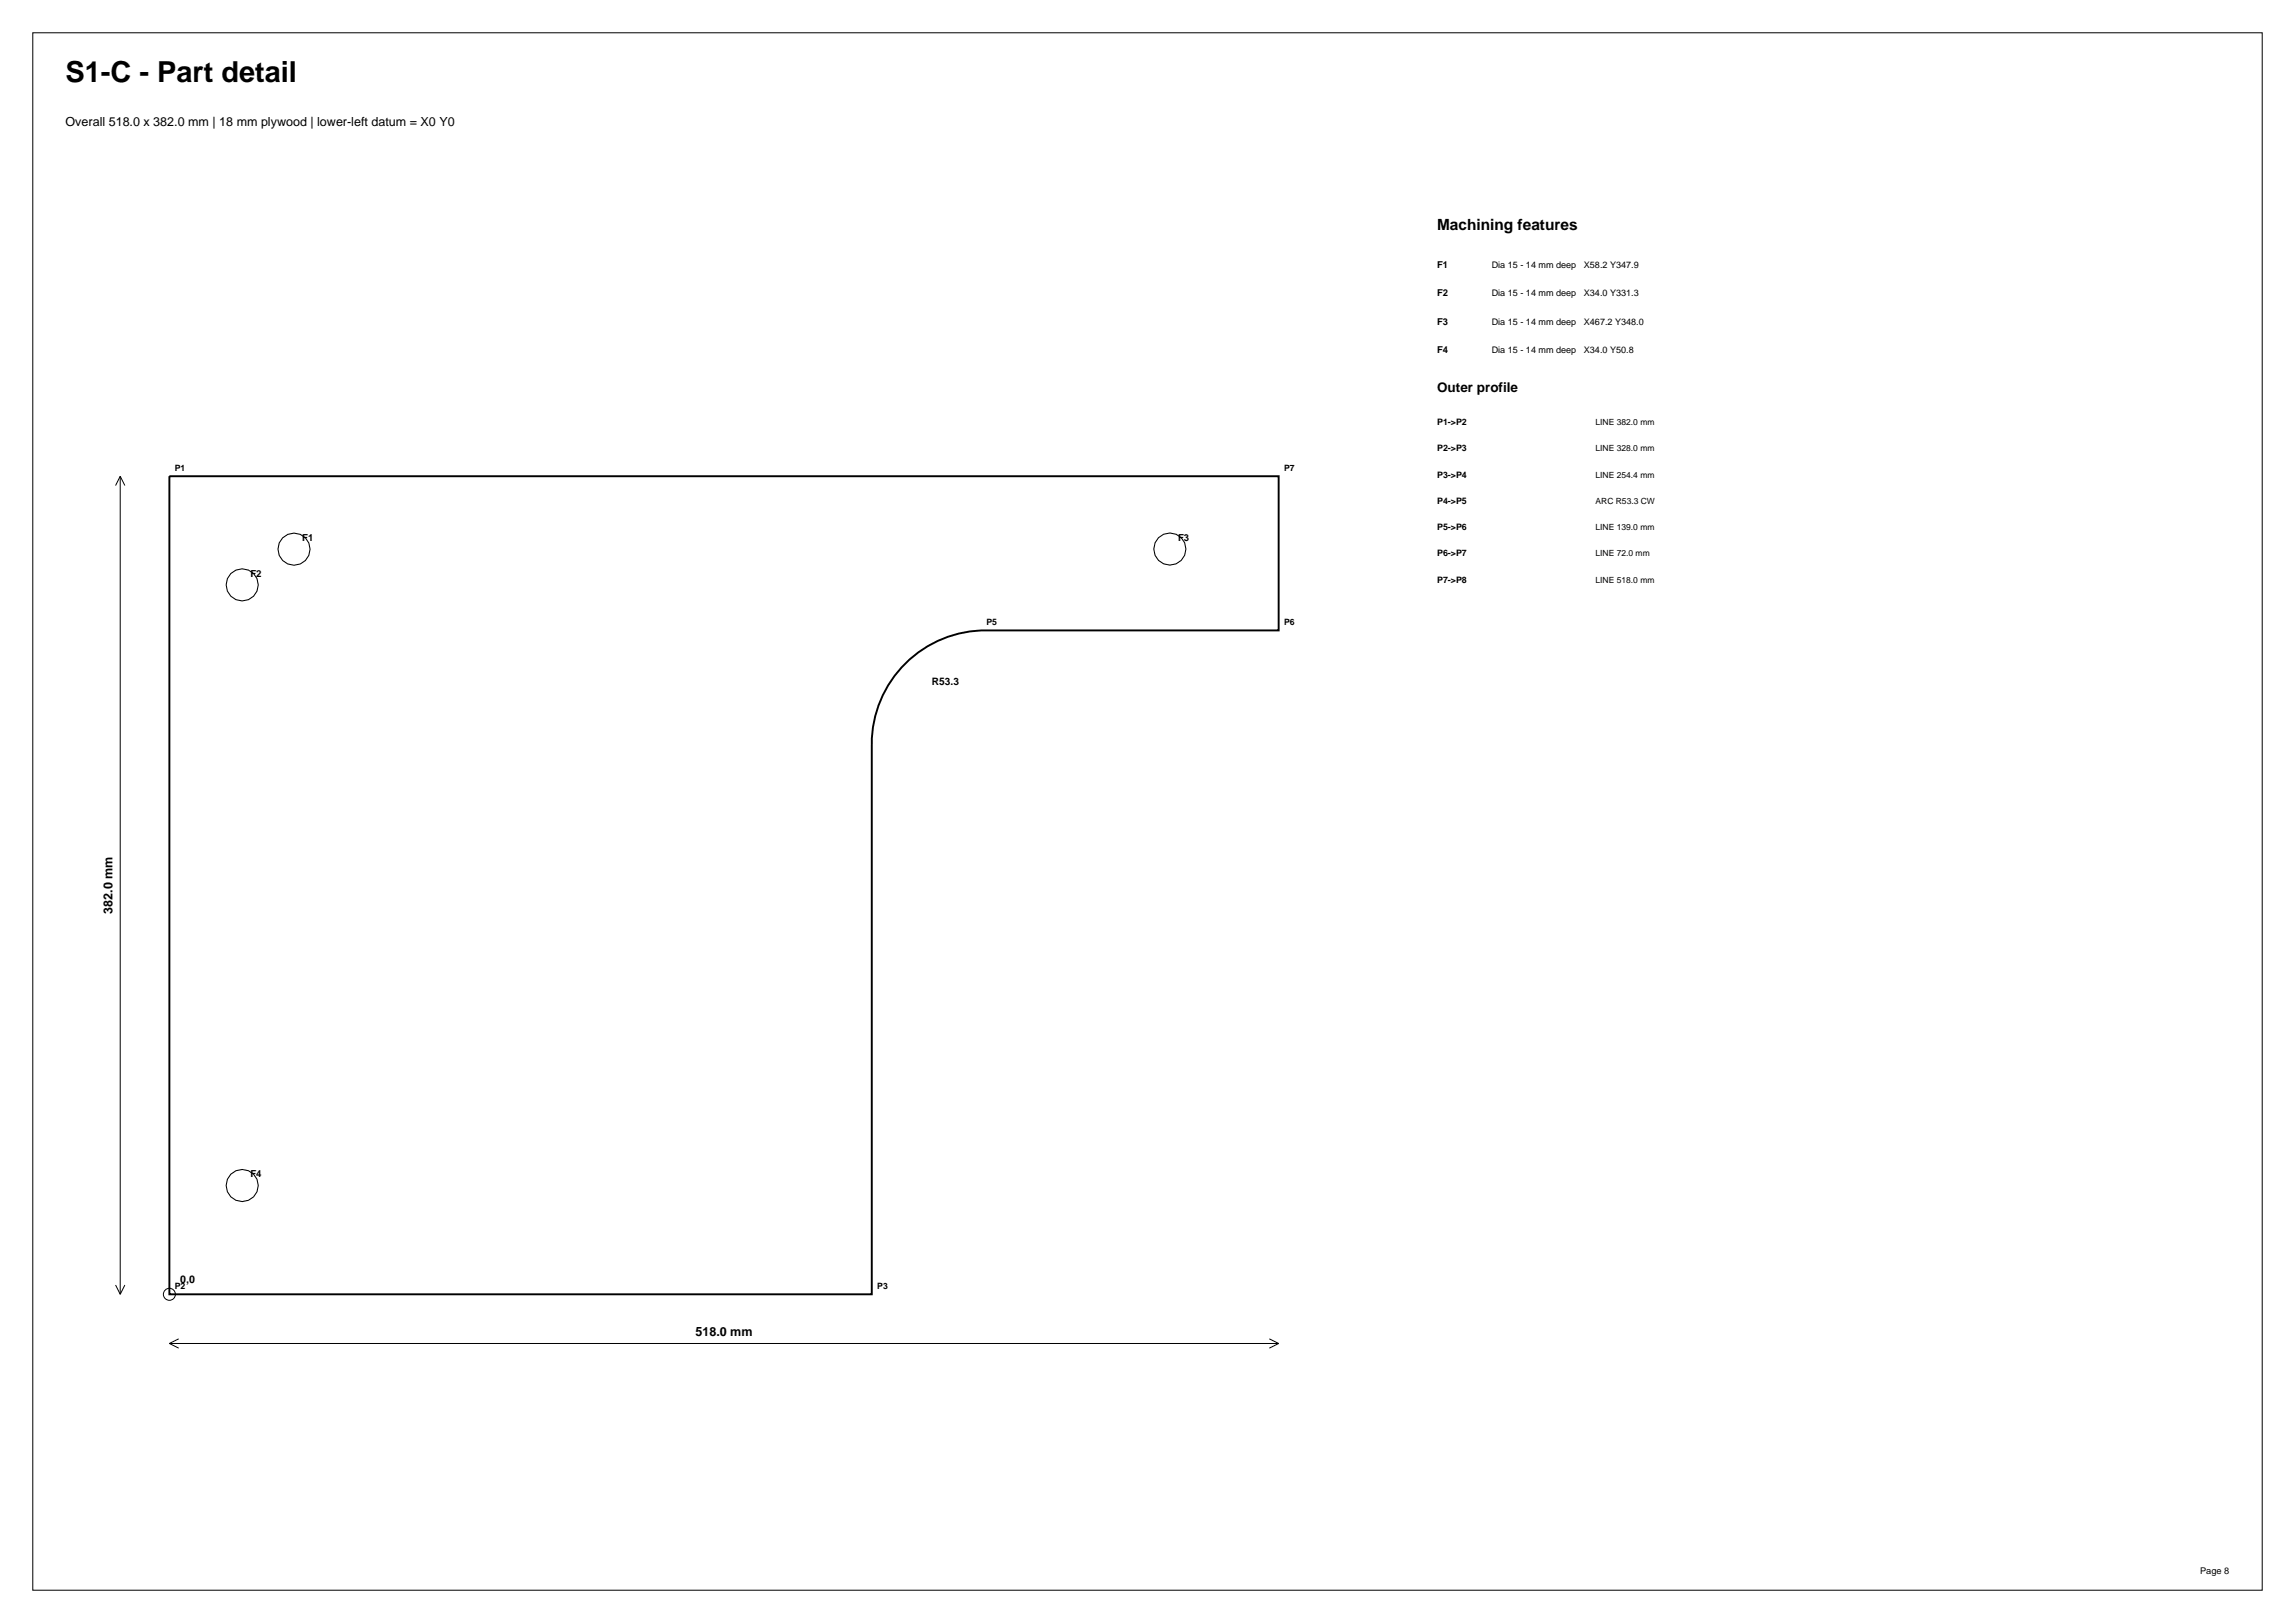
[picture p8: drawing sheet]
<svg xmlns="http://www.w3.org/2000/svg" width="420mm" height="297mm" viewBox="0 0 420 297" stroke-linecap="round" stroke-linejoin="round" font-family="sans-serif">
<defs><g id="words">
<text font-size="5.3" x="12" y="15">S1-C - Part detail</text>
<text font-size="2.8" x="263" y="42">Machining features</text>
<text font-size="2.5" x="263" y="71.8">Outer profile</text>
<g font-size="2.3">
<text x="12" y="23">Overall 518.0 x 382.0 mm | 18 mm plywood | lower-left datum = X0 Y0</text>
<text x="20.6" y="167.2" transform="rotate(-90 20.6 167.2)">382.0 mm</text>
<text x="127.3" y="244.5">518.0 mm</text>
</g>
<g font-size="1.9">
<text x="170.5" y="125.3">R53.3</text>
<text x="33" y="234.9">0,0</text>
</g>
<g font-size="1.8">
<text x="55.3" y="99">F1</text>
<text x="215.6" y="99">F3</text>
<text x="45.8" y="105.5">F2</text>
<text x="45.8" y="215.4">F4</text>
</g>
<g font-size="1.7">
<text x="263" y="49">F1</text>
<text x="273" y="49">Dia 15 - 14 mm deep</text>
<text x="289.9" y="49">X58.2 Y347.9</text>
<text x="263" y="54.2">F2</text>
<text x="263" y="59.4">F3</text>
<text x="273" y="54.2">Dia 15 - 14 mm deep</text>
<text x="273" y="59.4">Dia 15 - 14 mm deep</text>
<text x="289.9" y="54.2">X34.0 Y331.3</text>
<text x="289.9" y="59.4">X467.2 Y348.0</text>
<text x="263" y="64.6">F4</text>
<text x="273" y="64.6">Dia 15 - 14 mm deep</text>
<text x="289.9" y="64.6">X34.0 Y50.8</text>
<text x="402.6" y="288">Page 8</text>
</g>
<g font-size="1.6">
<text x="263" y="77.8">P1-&gt;P2</text>
<text x="292" y="77.8">LINE 382.0 mm</text>
<text x="263" y="82.6">P2-&gt;P3</text>
<text x="292" y="82.6">LINE 328.0 mm</text>
<text x="32" y="86.1">P1</text>
<text x="235" y="86.1">P7</text>
<text x="263" y="87.4">P3-&gt;P4</text>
<text x="292" y="87.4">LINE 254.4 mm</text>
<text x="263" y="92.2">P4-&gt;P5</text>
<text x="292" y="92.2">ARC R53.3 CW</text>
<text x="263" y="97">P5-&gt;P6</text>
<text x="263" y="101.8">P6-&gt;P7</text>
<text x="292" y="97">LINE 139.0 mm</text>
<text x="292" y="101.8">LINE 72.0 mm</text>
<text x="263" y="106.6">P7-&gt;P8</text>
<text x="292" y="106.6">LINE 518.0 mm</text>
<text x="180.5" y="114.4">P5</text>
<text x="235" y="114.4">P6</text>
<text x="32" y="235.9">P2</text>
<text x="160.5" y="235.9">P3</text>
</g>
</g></defs>
<g fill="none" stroke="#000" stroke-width=".18">
<path d="M6 6h408v285h-408zM22 87.1v149.8M22 87.1l-.8 1.7M22 87.1l.8 1.7M21.2 235.2l.8 1.7M22.8 235.2l-.8 1.7M31 245.9h203M31 245.9l1.7 .8M32.7 245l-1.7 .9M232.3 245l1.7 .9M234 245.9l-1.7 .8"/>
<circle cx="31" cy="236.9" r="1.1"/>
</g>
<path d="M31 87.1h203v28.3h-54.5a20.9 20.9 0 0 0-20 21.8v99.7h-128.5z" fill="none" stroke="#000" stroke-width=".35"/>
<g fill="none" stroke="#000" stroke-width=".19">
<circle cx="44.3" cy="107" r="2.94"/>
<circle cx="53.8" cy="100.5" r="2.94"/>
<circle cx="214.1" cy="100.5" r="2.94"/>
<circle cx="44.3" cy="216.9" r="2.94"/>
</g>
<use href="#words"/>
</svg>
